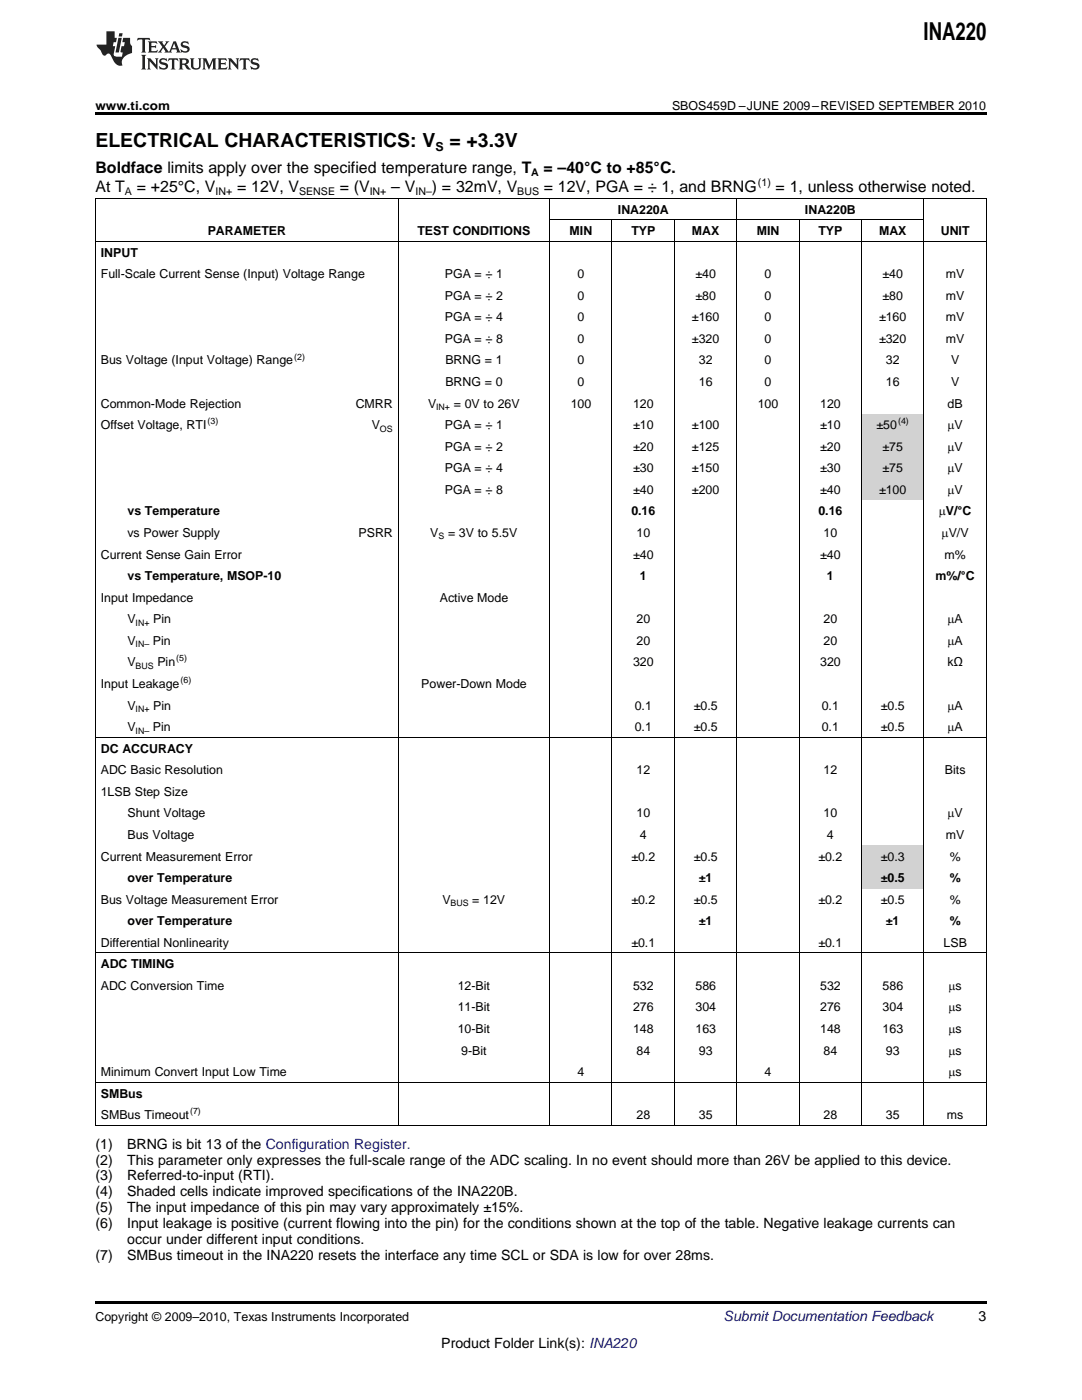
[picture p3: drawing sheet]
<svg xmlns="http://www.w3.org/2000/svg" width="216mm" height="279mm" viewBox="0 0 216 279" stroke-linecap="round" stroke-linejoin="round" font-family="sans-serif">
<defs><g id="words">
<text font-size="4.9" x="184.3" y="7.9">INA220</text>
<g font-size="3.9">
<text x="19" y="29.3">ELECTRICAL CHARACTERISTICS: V</text>
<text x="89.7" y="29.3">= +3.3V</text>
</g>
<g font-size="3.2">
<text x="19" y="34.4">Boldface limits apply over the specified temperature range, T</text>
<text x="108.5" y="34.4">= –40°C to +85°C.</text>
<text x="19" y="38.3">At T</text>
<text x="27.3" y="38.3">= +25°C, V</text>
<text x="47.3" y="38.3">= 12V, V</text>
<text x="67.8" y="38.3">= (V</text>
<text x="78.1" y="38.3">– V</text>
<text x="86.2" y="38.3">) = 32mV, V</text>
<text x="108.5" y="38.3">= 12V, PGA = ÷ 1, and BRNG</text>
<text x="154.8" y="38.3">= 1, unless otherwise noted.</text>
</g>
<g font-size="2.8">
<text x="19" y="229.2">(1)</text>
<text x="19" y="232.4">(2)</text>
<text x="25.4" y="229.2">BRNG is bit 13 of the Configuration Register.</text>
<text x="25.4" y="232.4">This parameter only expresses the full-scale range of the ADC scaling. In no event should more than 26V be applied to this device.</text>
<text x="19" y="235.6">(3)</text>
<text x="19" y="238.8">(4)</text>
<text x="25.4" y="235.6">Referred-to-input (RTI).</text>
<text x="25.4" y="238.8">Shaded cells indicate improved specifications of the INA220B.</text>
<text x="19" y="241.9">(5)</text>
<text x="19" y="245.1">(6)</text>
<text x="25.4" y="241.9">The input impedance of this pin may vary approximately ±15%.</text>
<text x="25.4" y="245.1">Input leakage is positive (current flowing into the pin) for the conditions shown at the top of the table. Negative leakage currents can</text>
<text x="19" y="251.5">(7)</text>
<text x="25.4" y="251.5">SMBus timeout in the INA220 resets the interface any time SCL or SDA is low for over 28ms.</text>
<text x="25.4" y="248.3">occur under different input conditions.</text>
<text x="195.3" y="263.6">3</text>
<text x="88.1" y="269">Product Folder Link(s): INA220</text>
</g>
<text font-size="2.8" fill="#0000c8" x="144.4" y="263.6">Submit Documentation Feedback</text>
<g font-size="2.5">
<text x="19" y="21.9">www.ti.com</text>
<text x="134.1" y="21.9">SBOS459D –JUNE 2009–REVISED SEPTEMBER 2010</text>
<text x="86.9" y="30.1">S</text>
<text x="41.5" y="46.9">PARAMETER</text>
<text x="83.3" y="46.9">TEST CONDITIONS</text>
<text x="113.7" y="46.9">MIN</text>
<text x="123.3" y="42.6">INA220A</text>
<text x="126" y="46.9">TYP</text>
<text x="138.1" y="46.9">MAX</text>
<text x="151" y="46.9">MIN</text>
<text x="160.6" y="42.6">INA220B</text>
<text x="163.3" y="46.9">TYP</text>
<text x="175.4" y="46.9">MAX</text>
<text x="187.7" y="46.9">UNIT</text>
<text x="20.1" y="51.2">INPUT</text>
<text x="20.1" y="55.5">Full-Scale Current Sense (Input) Voltage Range</text>
<text x="88.8" y="55.5">PGA = ÷ 1</text>
<text x="88.8" y="59.8">PGA = ÷ 2</text>
<text x="115.2" y="55.5">0</text>
<text x="115.2" y="59.8">0</text>
<text x="138.8" y="55.5">±40</text>
<text x="138.8" y="59.8">±80</text>
<text x="152.5" y="55.5">0</text>
<text x="152.5" y="59.8">0</text>
<text x="176.1" y="55.5">±40</text>
<text x="176.1" y="59.8">±80</text>
<text x="188.7" y="55.5">mV</text>
<text x="188.7" y="59.8">mV</text>
<text x="88.8" y="64.1">PGA = ÷ 4</text>
<text x="115.2" y="64.1">0</text>
<text x="138.1" y="64.1">±160</text>
<text x="152.5" y="64.1">0</text>
<text x="175.4" y="64.1">±160</text>
<text x="188.7" y="64.1">mV</text>
<text x="88.8" y="68.4">PGA = ÷ 8</text>
<text x="115.2" y="68.4">0</text>
<text x="138.1" y="68.4">±320</text>
<text x="152.5" y="68.4">0</text>
<text x="175.4" y="68.4">±320</text>
<text x="188.7" y="68.4">mV</text>
<text x="20.1" y="72.7">Bus Voltage (Input Voltage) Range</text>
<text x="88.9" y="72.7">BRNG = 1</text>
<text x="88.9" y="77">BRNG = 0</text>
<text x="115.2" y="72.7">0</text>
<text x="115.2" y="77">0</text>
<text x="139.5" y="72.7">32</text>
<text x="139.5" y="77">16</text>
<text x="152.5" y="72.7">0</text>
<text x="152.5" y="77">0</text>
<text x="176.8" y="72.7">32</text>
<text x="176.8" y="77">16</text>
<text x="189.8" y="72.7">V</text>
<text x="189.8" y="77">V</text>
<text x="20.1" y="81.4">Common-Mode Rejection</text>
<text x="71" y="81.4">CMRR</text>
<text x="85.4" y="81.4">V</text>
<text x="90.6" y="81.4">= 0V to 26V</text>
<text x="113.9" y="81.4">100</text>
<text x="126.3" y="81.4">120</text>
<text x="151.2" y="81.4">100</text>
<text x="163.7" y="81.4">120</text>
<text x="189.1" y="81.4">dB</text>
<text x="20.1" y="85.7">Offset Voltage, RTI</text>
<text x="74.2" y="85.7">V</text>
<text x="88.8" y="85.7">PGA = ÷ 1</text>
<text x="88.8" y="90">PGA = ÷ 2</text>
<text x="126.3" y="85.7">±10</text>
<text x="126.3" y="90">±20</text>
<text x="138.1" y="85.7">±100</text>
<text x="138.1" y="90">±125</text>
<text x="163.7" y="85.7">±10</text>
<text x="163.7" y="90">±20</text>
<text x="174.9" y="85.7">±50</text>
<text x="176.1" y="90">±75</text>
<text x="189.1" y="85.7">mV</text>
<text x="189.1" y="90">mV</text>
<text x="88.8" y="94.3">PGA = ÷ 4</text>
<text x="126.3" y="94.3">±30</text>
<text x="138.1" y="94.3">±150</text>
<text x="163.7" y="94.3">±30</text>
<text x="176.1" y="94.3">±75</text>
<text x="189.1" y="94.3">mV</text>
<text x="88.8" y="98.6">PGA = ÷ 8</text>
<text x="126.3" y="98.6">±40</text>
<text x="138.1" y="98.6">±200</text>
<text x="163.7" y="98.6">±40</text>
<text x="175.4" y="98.6">±100</text>
<text x="189.1" y="98.6">mV</text>
<text x="25.4" y="102.9">vs Temperature</text>
<text x="25.4" y="107.2">vs Power Supply</text>
<text x="71.5" y="107.2">PSRR</text>
<text x="85.9" y="107.2">V</text>
<text x="89.4" y="107.2">= 3V to 5.5V</text>
<text x="126" y="102.9">0.16</text>
<text x="127" y="107.2">10</text>
<text x="163.3" y="102.9">0.16</text>
<text x="164.3" y="107.2">10</text>
<text x="187.3" y="102.9">mV/°C</text>
<text x="187.9" y="107.2">mV/V</text>
<text x="20.1" y="111.5">Current Sense Gain Error</text>
<text x="126.3" y="111.5">±40</text>
<text x="163.7" y="111.5">±40</text>
<text x="188.5" y="111.5">m%</text>
<text x="25.4" y="115.8">vs Temperature, MSOP-10</text>
<text x="127.7" y="115.8">1</text>
<text x="165" y="115.8">1</text>
<text x="186.7" y="115.8">m%/°C</text>
<text x="20.1" y="120.1">Input Impedance</text>
<text x="25.4" y="124.4">V</text>
<text x="30.6" y="124.4">Pin</text>
<text x="87.8" y="120.1">Active Mode</text>
<text x="127" y="124.4">20</text>
<text x="164.3" y="124.4">20</text>
<text x="189.1" y="124.4">mA</text>
<text x="25.4" y="128.7">V</text>
<text x="30.5" y="128.7">Pin</text>
<text x="127" y="128.7">20</text>
<text x="164.3" y="128.7">20</text>
<text x="189.1" y="128.7">mA</text>
<text x="20.1" y="137.3">Input Leakage</text>
<text x="25.4" y="133">V</text>
<text x="31.4" y="133">Pin</text>
<text x="84.1" y="137.3">Power-Down Mode</text>
<text x="126.3" y="133">320</text>
<text x="163.7" y="133">320</text>
<text x="189.1" y="133">kΩ</text>
<text x="25.4" y="141.6">V</text>
<text x="30.6" y="141.6">Pin</text>
<text x="126.6" y="141.6">0.1</text>
<text x="138.4" y="141.6">±0.5</text>
<text x="164" y="141.6">0.1</text>
<text x="175.8" y="141.6">±0.5</text>
<text x="189.1" y="141.6">mA</text>
<text x="25.4" y="145.9">V</text>
<text x="30.5" y="145.9">Pin</text>
<text x="126.6" y="145.9">0.1</text>
<text x="138.4" y="145.9">±0.5</text>
<text x="164" y="145.9">0.1</text>
<text x="175.8" y="145.9">±0.5</text>
<text x="189.1" y="145.9">mA</text>
<text x="20.1" y="150.2">DC ACCURACY</text>
<text x="20.1" y="154.5">ADC Basic Resolution</text>
<text x="127" y="154.5">12</text>
<text x="164.3" y="154.5">12</text>
<text x="188.6" y="154.5">Bits</text>
<text x="20.1" y="158.8">1LSB Step Size</text>
<text x="25.4" y="163.1">Shunt Voltage</text>
<text x="25.4" y="167.4">Bus Voltage</text>
<text x="127" y="163.1">10</text>
<text x="127.7" y="167.4">4</text>
<text x="164.3" y="163.1">10</text>
<text x="165" y="167.4">4</text>
<text x="188.7" y="167.4">mV</text>
<text x="189.1" y="163.1">mV</text>
<text x="20.1" y="171.7">Current Measurement Error</text>
<text x="126" y="171.7">±0.2</text>
<text x="138.4" y="171.7">±0.5</text>
<text x="163.3" y="171.7">±0.2</text>
<text x="175.8" y="171.7">±0.3</text>
<text x="189.5" y="171.7">%</text>
<text x="25.4" y="176">over Temperature</text>
<text x="139.5" y="176">±1</text>
<text x="175.8" y="176">±0.5</text>
<text x="189.5" y="176">%</text>
<text x="20.1" y="180.3">Bus Voltage Measurement Error</text>
<text x="25.4" y="184.6">over Temperature</text>
<text x="88.3" y="180.3">V</text>
<text x="94.2" y="180.3">= 12V</text>
<text x="126" y="180.3">±0.2</text>
<text x="138.4" y="180.3">±0.5</text>
<text x="139.5" y="184.6">±1</text>
<text x="163.3" y="180.3">±0.2</text>
<text x="175.8" y="180.3">±0.5</text>
<text x="176.8" y="184.6">±1</text>
<text x="189.5" y="180.3">%</text>
<text x="189.5" y="184.6">%</text>
<text x="20.1" y="188.9">Differential Nonlinearity</text>
<text x="126" y="188.9">±0.1</text>
<text x="163.3" y="188.9">±0.1</text>
<text x="188.3" y="188.9">LSB</text>
<text x="20.1" y="193.3">ADC TIMING</text>
<text x="20.1" y="197.6">ADC Conversion Time</text>
<text x="91.3" y="197.6">12-Bit</text>
<text x="126.3" y="197.6">532</text>
<text x="138.8" y="197.6">586</text>
<text x="163.7" y="197.6">532</text>
<text x="176.1" y="197.6">586</text>
<text x="189.3" y="197.6">ms</text>
<text x="91.3" y="201.9">11-Bit</text>
<text x="126.3" y="201.9">276</text>
<text x="138.8" y="201.9">304</text>
<text x="163.7" y="201.9">276</text>
<text x="176.1" y="201.9">304</text>
<text x="189.3" y="201.9">ms</text>
<text x="91.3" y="206.2">10-Bit</text>
<text x="126.3" y="206.2">148</text>
<text x="138.8" y="206.2">163</text>
<text x="163.7" y="206.2">148</text>
<text x="176.1" y="206.2">163</text>
<text x="189.3" y="206.2">ms</text>
<text x="20.1" y="214.8">Minimum Convert Input Low Time</text>
<text x="92" y="210.5">9-Bit</text>
<text x="115.2" y="214.8">4</text>
<text x="127" y="210.5">84</text>
<text x="139.5" y="210.5">93</text>
<text x="152.5" y="214.8">4</text>
<text x="164.3" y="210.5">84</text>
<text x="176.8" y="210.5">93</text>
<text x="189.3" y="210.5">ms</text>
<text x="189.3" y="214.8">ms</text>
<text x="20.1" y="219.1">SMBus</text>
<text x="20.1" y="223.4">SMBus Timeout</text>
<text x="127" y="223.4">28</text>
<text x="139.5" y="223.4">35</text>
<text x="164.3" y="223.4">28</text>
<text x="176.8" y="223.4">35</text>
<text x="188.9" y="223.4">ms</text>
<text x="19" y="263.6">Copyright © 2009–2010, Texas Instruments Incorporated</text>
</g>
<g font-size="2.1">
<text x="106" y="35.1">A</text>
<text x="24.9" y="38.9">A</text>
<text x="43" y="38.9">IN+</text>
<text x="59.7" y="38.9">SENSE</text>
<text x="73.8" y="38.9">IN+</text>
<text x="82.9" y="38.9">IN–</text>
<text x="103.2" y="38.9">BUS</text>
<text x="151.2" y="37">(1)</text>
</g>
<g font-size="1.8">
<text x="58.7" y="71.8">(2)</text>
<text x="87" y="81.8">IN+</text>
<text x="41.4" y="84.7">(3)</text>
<text x="75.8" y="86.1">OS</text>
<text x="179.2" y="84.7">(4)</text>
<text x="87.5" y="107.7">S</text>
<text x="27.1" y="124.9">IN+</text>
<text x="27.1" y="129.2">IN–</text>
<text x="27.1" y="133.5">BUS</text>
<text x="35.2" y="132">(5)</text>
<text x="36" y="136.3">(6)</text>
<text x="27.1" y="142.1">IN+</text>
<text x="27.1" y="146.4">IN–</text>
<text x="89.9" y="180.8">BUS</text>
<text x="37.9" y="222.4">(7)</text>
</g>
</g></defs>
<g fill="#d2d2d2">
<path d="M171.9 82.6h12.5v4.3h-12.5z"/>
<path d="M171.9 86.9h12.5v4.3h-12.5z"/>
<path d="M171.9 91.2h12.5v4.3h-12.5z"/>
<path d="M171.9 95.5h12.5v4.3h-12.5z"/>
<path d="M171.9 168.7h12.5v4.3h-12.5z"/>
<path d="M171.9 173h12.5v4.3h-12.5z"/>
</g>
<g fill="#231f20">
<path d="M27.5 7.6l-.1 .5 .4-.2h.6v.1v2.1l-.2 .4h1l-.3-.4v-2.1l.1-.1h.5l.5 .2-.2-.5zM29.5 8.3l.2 .3v1.5l-.2 .4h1.8l.2-.6a1.04 1.04 0 0 1-1.3 .2v-.7h.6l.3 .2v-.6l-.3 .2h-.6v-.6l.8-.1 .4 .3-.2-.5zM31.5 8.3l.9 1.1-.9 1.1h.8l-.2-.2 .5-.7 .4 .7-.2 .2h1.5l-.1-.2 .1-.4h.9l.1 .4-.2 .2h1l-.3-.3-.7-1.9h-.5l-.9 2-.8-1 .9-1h-.8l.1 .3-.3 .5-.4-.6 .2-.2zM34.7 8.6l.4 1h-.7zM36.3 8.4a.63 .63 0 0 0-.2 .7 .63 .63 0 0 0 .6 .4l.6 .2 .1 .2a.75 .75 0 0 1-.7 .4 .75 .75 0 0 1-.6-.5l.1 .7 .1-.1a1.11 1.11 0 0 0 1.5-.6 1.13 1.13 0 0 0-1.2-.8l-.1-.4a1.04 1.04 0 0 1 1.2 .2l-.2-.5-.1 .1-.5-.2zM28.2 10.9l.2 .4v2.2l-.2 .4h1l-.3-.4v-2.2l.3-.4zM29.3 11.6l.3 .4v1.5l-.3 .4h.8l-.2-.4v-1.3l1.5 1.7v-1.9l.2-.4h-.7l.2 .4v.9l-1.1-1.3zM32 11.8a.62 .62 0 0 0-.2 .7 .62 .62 0 0 0 .6 .4l.6 .1 .1 .3a.76 .76 0 0 1-.7 .3 .76 .76 0 0 1-.6-.4l.1 .7 .1-.1a1.11 1.11 0 0 0 1.5-.6 1.13 1.13 0 0 0-1.2-.8l-.1-.4a1.04 1.04 0 0 1 1.2 .2l-.2-.6-.1 .1-.5-.1zM33.7 11.6l-.2 .6a.61 .61 0 0 1 .8-.3v1.6l-.2 .4h.9l-.2-.4v-1.6a.63 .63 0 0 1 .8 .3l-.2-.6zM35.6 11.6l.3 .4v1.5l-.3 .4h1l-.2-.2v-.8l.5 .2a.76 .76 0 0 0 1.2 .7l-1-1a.58 .58 0 0 0 .6-.5 .58 .58 0 0 0-.5-.6zM36.4 11.9h.1a.45 .45 0 0 1 .5 .1 .45 .45 0 0 1 .1 .5l-.7 .2zM37.9 11.6l.2 .2a2.17 2.17 0 0 0 .3 1.9 .99 .99 0 0 0 1.6-.6v-1.1l.2-.4h-.7l.2 .2a1.92 1.92 0 0 1-.2 1.8 .6 .6 0 0 1-.9-.5v-1.1l.2-.4zM40.4 11.6l.2 .4v1.5l-.2 .4h.7l-.2-.4v-1.4l.8 1.8 .8-1.8v1.4l-.2 .4h.9l-.2-.4v-1.5l.2-.4h-.8l-.6 1.5-.6-1.5zM43.4 11.6l.2 .4v1.5l-.2 .4h1.8l.2-.6a1.04 1.04 0 0 1-1.3 .1v-.6h.5l.4 .2v-.6l-.4 .2h-.5v-.7h.8l.3 .3-.1-.6zM45.5 11.6l.2 .4v1.5l-.2 .4h.7l-.2-.4v-1.3l1.5 1.7v-1.9l.2-.4h-.7l.2 .4v.9l-1.1-1.3zM47.9 11.6l-.1 .6a.61 .61 0 0 1 .8-.3v1.6l-.3 .4h1l-.3-.4 .1-1.6a.63 .63 0 0 1 .7 .3l-.1-.6zM50.2 11.8a.62 .62 0 0 0-.2 .7 .62 .62 0 0 0 .6 .4l.6 .1 .2 .3a.76 .76 0 0 1-.8 .3 .76 .76 0 0 1-.6-.4l.1 .7 .2-.1a1.11 1.11 0 0 0 1.5-.6 1.13 1.13 0 0 0-1.3-.8l-.1-.4a1.04 1.04 0 0 1 1.2 .2l-.1-.6-.2 .1-.5-.1z"/>
<path d="M21.2 6.3v2.6h-1.9l.1 .4 .7 .9a.91 .91 0 0 0 1 .8 .56 .56 0 0 1 .5-.3 .56 .56 0 0 1 .5 .3l.4 .8a1.53 1.53 0 0 0 1.9 1.2 1.54 1.54 0 0 1 1-2.1l.9-.3v-1.4a1.52 1.52 0 0 1-.3-1.6h-1.4l-.2 .8h.5l-.2 .8h-.4l-.2 1v.2l.4 .1-.2 .8a1.93 1.93 0 0 1-1.6-.3l.3-1.8h-.5l.2-.8h.4l.2-.8h-.4v-1.3zM23.6 7.6l-.6 2.9h.7l.6-2.9zM23.8 6.6l-.1 .7h.6l.2-.7z"/>
</g>
<path d="M19 22.5h177.8v.5h-177.8zM19 259.7h177.8v.5h-177.8z" fill="#000"/>
<g fill="none" stroke="#000" stroke-width=".2">
<path d="M19 39.5h177.8M19.1 39.6v185M79.4 39.6v185M109.7 39.6v185M147 39.6v185M184.3 39.6v185M196.8 39.6v185M19 48.1h177.8M109.7 43.8h74.7M122.1 43.9v180.7M134.6 43.9v180.7M159.4 43.9v180.7"/>
<path d="M171.9 43.9v180.7M19 147.1h177.8M19 190.2h177.8M19 216h177.8M19 224.6h177.8"/>
</g>
<use href="#words"/>
</svg>
